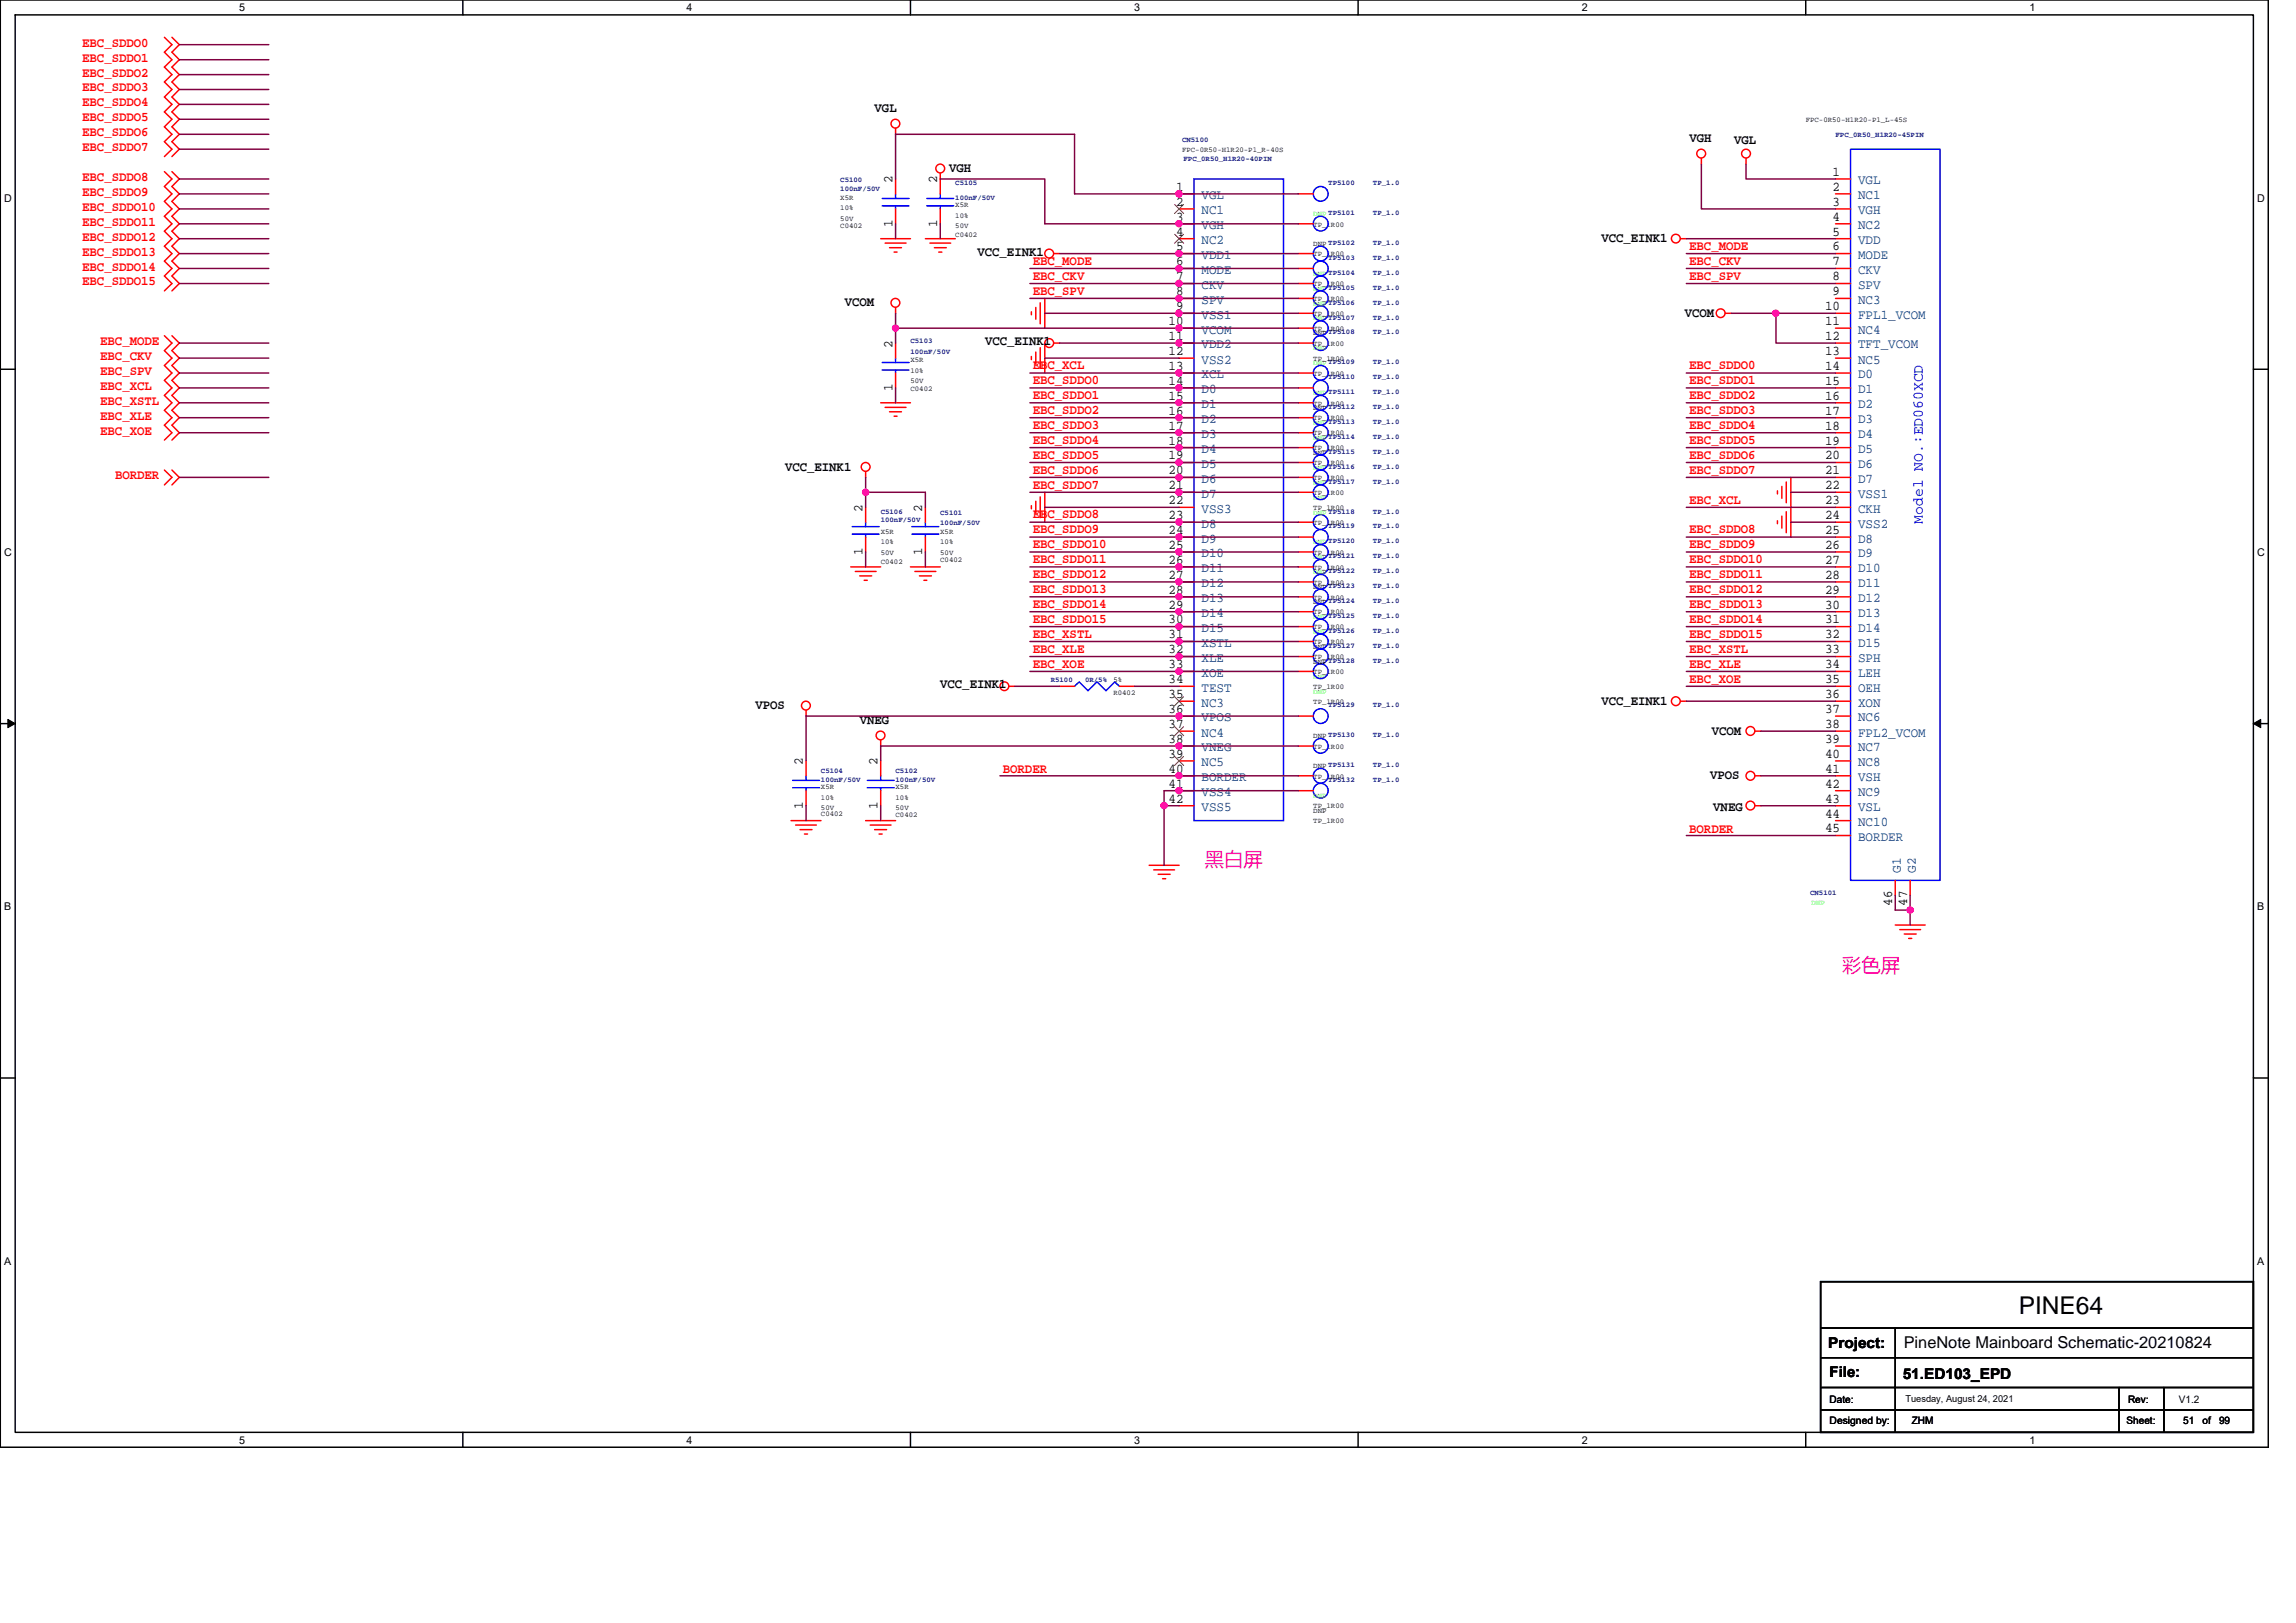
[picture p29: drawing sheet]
<svg xmlns="http://www.w3.org/2000/svg" width="297mm" height="210mm" viewBox="0 0 297 210" stroke-linecap="round" stroke-linejoin="round" font-family="sans-serif">
<defs><g id="words">
<text font-size="3.2" x="261.2" y="170">PINE64</text>
<g font-size="2.5" fill="#f0f">
<text x="155.9" y="112.1">黑白屏</text>
<text x="238.3" y="125.8">彩色屏</text>
</g>
<text font-size="2.1" x="246.3" y="174.4">PineNote Mainboard Schematic-20210824</text>
<text font-size="1.9" fill="#00f" x="248.8" y="67.8" transform="rotate(-90 248.8 67.8)">Model NO.:ED060XCD</text>
<g font-size="1.9">
<text x="236.5" y="174.3">Project:</text>
<text x="236.7" y="178.2">File:</text>
<text x="246.2" y="178.4">51.ED103_EPD</text>
</g>
<g font-size="1.7" fill="#f00">
<text x="10.6" y="6.1">EBC_SDDO0</text>
<text x="10.6" y="8">EBC_SDDO1</text>
<text x="10.6" y="9.9">EBC_SDDO2</text>
<text x="10.6" y="11.8">EBC_SDDO3</text>
<text x="10.6" y="17.6">EBC_SDDO6</text>
<text x="10.6" y="13.8">EBC_SDDO4</text>
<text x="10.6" y="15.7">EBC_SDDO5</text>
<text x="10.6" y="19.6">EBC_SDDO7</text>
<text x="10.6" y="23.4">EBC_SDDO8</text>
<text x="10.6" y="29.2">EBC_SDDO11</text>
<text x="10.6" y="25.4">EBC_SDDO9</text>
<text x="10.6" y="27.3">EBC_SDDO10</text>
<text x="10.6" y="31.1">EBC_SDDO12</text>
<text x="10.6" y="33.1">EBC_SDDO13</text>
<text x="10.6" y="35">EBC_SDDO14</text>
<text x="133.6" y="34.2">EBC_MODE</text>
<text x="218.5" y="32.3">EBC_MODE</text>
<text x="218.5" y="34.2">EBC_CKV</text>
<text x="10.6" y="36.9">EBC_SDDO15</text>
<text x="133.6" y="38.1">EBC_SPV</text>
<text x="133.6" y="36.2">EBC_CKV</text>
<text x="218.5" y="36.2">EBC_SPV</text>
<text x="13" y="46.6">EBC_CKV</text>
<text x="13" y="44.7">EBC_MODE</text>
<text x="133.6" y="47.8">EBC_XCL</text>
<text x="218.5" y="47.8">EBC_SDDO0</text>
<text x="13" y="48.5">EBC_SPV</text>
<text x="13" y="50.4">EBC_XCL</text>
<text x="13" y="52.4">EBC_XSTL</text>
<text x="133.6" y="49.7">EBC_SDDO0</text>
<text x="133.6" y="51.6">EBC_SDDO1</text>
<text x="133.6" y="53.6">EBC_SDDO2</text>
<text x="218.5" y="49.7">EBC_SDDO1</text>
<text x="218.5" y="51.6">EBC_SDDO2</text>
<text x="218.5" y="53.6">EBC_SDDO3</text>
<text x="13" y="54.3">EBC_XLE</text>
<text x="13" y="56.2">EBC_XOE</text>
<text x="133.6" y="55.5">EBC_SDDO3</text>
<text x="133.6" y="57.4">EBC_SDDO4</text>
<text x="133.6" y="59.4">EBC_SDDO5</text>
<text x="218.5" y="55.5">EBC_SDDO4</text>
<text x="218.5" y="57.4">EBC_SDDO5</text>
<text x="218.5" y="59.4">EBC_SDDO6</text>
<text x="14.9" y="62">BORDER</text>
<text x="133.6" y="63.2">EBC_SDDO7</text>
<text x="133.6" y="61.3">EBC_SDDO6</text>
<text x="218.5" y="65.2">EBC_XCL</text>
<text x="218.5" y="61.3">EBC_SDDO7</text>
<text x="133.6" y="67.1">EBC_SDDO8</text>
<text x="133.6" y="69">EBC_SDDO9</text>
<text x="133.6" y="70.9">EBC_SDDO10</text>
<text x="218.5" y="69">EBC_SDDO8</text>
<text x="218.5" y="70.9">EBC_SDDO9</text>
<text x="133.6" y="72.9">EBC_SDDO11</text>
<text x="133.6" y="74.8">EBC_SDDO12</text>
<text x="133.6" y="76.7">EBC_SDDO13</text>
<text x="218.5" y="72.9">EBC_SDDO10</text>
<text x="218.5" y="74.8">EBC_SDDO11</text>
<text x="218.5" y="76.7">EBC_SDDO12</text>
<text x="133.6" y="78.7">EBC_SDDO14</text>
<text x="133.6" y="80.6">EBC_SDDO15</text>
<text x="133.6" y="82.5">EBC_XSTL</text>
<text x="218.5" y="78.7">EBC_SDDO13</text>
<text x="218.5" y="80.6">EBC_SDDO14</text>
<text x="218.5" y="82.5">EBC_SDDO15</text>
<text x="133.6" y="86.4">EBC_XOE</text>
<text x="133.6" y="84.5">EBC_XLE</text>
<text x="218.5" y="84.5">EBC_XSTL</text>
<text x="218.5" y="86.4">EBC_XLE</text>
<text x="218.5" y="88.3">EBC_XOE</text>
<text x="129.7" y="100">BORDER</text>
<text x="218.5" y="107.7">BORDER</text>
</g>
<g font-size="1.7">
<text x="113.2" y="14.5">VGL</text>
<text x="115.5" y="23.7" transform="rotate(-90 115.5 23.7)">2</text>
<text x="121.2" y="23.7" transform="rotate(-90 121.2 23.7)">2</text>
<text x="122.8" y="22.3">VGH</text>
<text x="218.6" y="18.4">VGH</text>
<text x="224.3" y="18.6">VGL</text>
<text x="237.1" y="22.8">1</text>
<text x="115.5" y="29.4" transform="rotate(-90 115.5 29.4)">1</text>
<text x="121.2" y="29.4" transform="rotate(-90 121.2 29.4)">1</text>
<text x="152.1" y="24.7">1</text>
<text x="152.1" y="26.6">2</text>
<text x="152.1" y="28.6">3</text>
<text x="237.1" y="24.7">2</text>
<text x="237.1" y="26.6">3</text>
<text x="237.1" y="28.6">4</text>
<text x="126.5" y="33.1">VCC_EINK1</text>
<text x="152.1" y="30.5">4</text>
<text x="152.1" y="32.4">5</text>
<text x="152.1" y="34.3">6</text>
<text x="207.2" y="31.3">VCC_EINK1</text>
<text x="237.1" y="30.5">5</text>
<text x="237.1" y="32.4">6</text>
<text x="237.1" y="34.3">7</text>
<text x="109.3" y="39.6">VCOM</text>
<text x="152.1" y="36.3">7</text>
<text x="152.1" y="38.2">8</text>
<text x="152.1" y="40.1">9</text>
<text x="218" y="41">VCOM</text>
<text x="236.1" y="40.1">10</text>
<text x="237.1" y="36.3">8</text>
<text x="237.1" y="38.2">9</text>
<text x="115.5" y="45" transform="rotate(-90 115.5 45)">2</text>
<text x="127.4" y="44.7">VCC_EINK1</text>
<text x="151.2" y="42.1">10</text>
<text x="151.2" y="44">11</text>
<text x="151.2" y="45.9">12</text>
<text x="151.2" y="47.9">13</text>
<text x="236.1" y="42.1">11</text>
<text x="236.1" y="44">12</text>
<text x="236.1" y="45.9">13</text>
<text x="236.1" y="47.9">14</text>
<text x="115.5" y="50.6" transform="rotate(-90 115.5 50.6)">1</text>
<text x="151.2" y="49.8">14</text>
<text x="151.2" y="51.7">15</text>
<text x="151.2" y="53.6">16</text>
<text x="236.1" y="49.8">15</text>
<text x="236.1" y="51.7">16</text>
<text x="236.1" y="53.6">17</text>
<text x="151.2" y="55.6">17</text>
<text x="151.2" y="57.5">18</text>
<text x="151.2" y="59.4">19</text>
<text x="236.1" y="55.6">18</text>
<text x="236.1" y="57.5">19</text>
<text x="236.1" y="59.4">20</text>
<text x="101.6" y="60.9">VCC_EINK1</text>
<text x="151.2" y="61.4">20</text>
<text x="151.2" y="63.3">21</text>
<text x="151.2" y="65.2">22</text>
<text x="236.1" y="61.4">21</text>
<text x="236.1" y="63.3">22</text>
<text x="236.1" y="65.2">23</text>
<text x="111.6" y="71.8" transform="rotate(-90 111.6 71.8)">1</text>
<text x="111.6" y="66.2" transform="rotate(-90 111.6 66.2)">2</text>
<text x="119.3" y="71.8" transform="rotate(-90 119.3 71.8)">1</text>
<text x="119.3" y="66.2" transform="rotate(-90 119.3 66.2)">2</text>
<text x="151.2" y="67.2">23</text>
<text x="151.2" y="69.1">24</text>
<text x="151.2" y="71">25</text>
<text x="236.1" y="67.2">24</text>
<text x="236.1" y="69.1">25</text>
<text x="236.1" y="71">26</text>
<text x="151.2" y="72.9">26</text>
<text x="151.2" y="74.9">27</text>
<text x="151.2" y="76.8">28</text>
<text x="236.1" y="72.9">27</text>
<text x="236.1" y="74.9">28</text>
<text x="236.1" y="76.8">29</text>
<text x="151.2" y="78.7">29</text>
<text x="151.2" y="80.7">30</text>
<text x="151.2" y="82.6">31</text>
<text x="236.1" y="78.7">30</text>
<text x="236.1" y="80.7">31</text>
<text x="236.1" y="82.6">32</text>
<text x="121.6" y="89">VCC_EINK1</text>
<text x="151.2" y="84.5">32</text>
<text x="151.2" y="86.5">33</text>
<text x="151.2" y="88.4">34</text>
<text x="236.1" y="84.5">33</text>
<text x="236.1" y="86.5">34</text>
<text x="236.1" y="88.4">35</text>
<text x="97.7" y="91.8">VPOS</text>
<text x="111.2" y="93.7">VNEG</text>
<text x="151.2" y="90.3">35</text>
<text x="151.2" y="92.2">36</text>
<text x="151.2" y="94.2">37</text>
<text x="207.2" y="91.2">VCC_EINK1</text>
<text x="221.4" y="95">VCOM</text>
<text x="236.1" y="90.3">36</text>
<text x="236.1" y="92.2">37</text>
<text x="236.1" y="94.2">38</text>
<text x="103.9" y="99" transform="rotate(-90 103.9 99)">2</text>
<text x="113.5" y="99" transform="rotate(-90 113.5 99)">2</text>
<text x="151.2" y="96.1">38</text>
<text x="151.2" y="98">39</text>
<text x="151.2" y="100">40</text>
<text x="151.2" y="101.9">41</text>
<text x="221.3" y="100.8">VPOS</text>
<text x="236.1" y="96.1">39</text>
<text x="236.1" y="98">40</text>
<text x="236.1" y="100">41</text>
<text x="236.1" y="101.9">42</text>
<text x="103.9" y="104.6" transform="rotate(-90 103.9 104.6)">1</text>
<text x="113.5" y="104.6" transform="rotate(-90 113.5 104.6)">1</text>
<text x="151.2" y="103.8">42</text>
<text x="221.7" y="104.9">VNEG</text>
<text x="236.1" y="103.8">43</text>
<text x="236.1" y="105.8">44</text>
<text x="236.1" y="107.7">45</text>
<text x="244.8" y="117.2" transform="rotate(-90 244.8 117.2)">46</text>
<text x="246.7" y="117.2" transform="rotate(-90 246.7 117.2)">47</text>
</g>
<g font-size="1.7" fill="#004080">
<text x="240.4" y="23.9">VGL</text>
<text x="155.4" y="25.8">VGL</text>
<text x="155.4" y="27.7">NC1</text>
<text x="155.4" y="29.7">VGH</text>
<text x="240.4" y="25.8">NC1</text>
<text x="240.4" y="27.7">VGH</text>
<text x="240.4" y="29.7">NC2</text>
<text x="155.4" y="31.6">NC2</text>
<text x="155.4" y="33.5">VDD1</text>
<text x="155.4" y="35.4">MODE</text>
<text x="240.4" y="31.6">VDD</text>
<text x="240.4" y="33.5">MODE</text>
<text x="240.4" y="35.4">CKV</text>
<text x="155.4" y="37.4">CKV</text>
<text x="155.4" y="39.3">SPV</text>
<text x="155.4" y="41.2">VSS1</text>
<text x="240.4" y="37.4">SPV</text>
<text x="240.4" y="39.3">NC3</text>
<text x="240.4" y="41.2">FPL1_VCOM</text>
<text x="155.4" y="43.2">VCOM</text>
<text x="155.4" y="45.1">VDD2</text>
<text x="155.4" y="47">VSS2</text>
<text x="240.4" y="43.2">NC4</text>
<text x="240.4" y="45.1">TFT_VCOM</text>
<text x="240.4" y="47">NC5</text>
<text x="155.4" y="49">XCL</text>
<text x="155.4" y="50.9">D0</text>
<text x="155.4" y="52.8">D1</text>
<text x="240.4" y="49">D0</text>
<text x="240.4" y="50.9">D1</text>
<text x="240.4" y="52.8">D2</text>
<text x="155.4" y="54.7">D2</text>
<text x="155.4" y="56.7">D3</text>
<text x="155.4" y="58.6">D4</text>
<text x="240.4" y="54.7">D3</text>
<text x="240.4" y="56.7">D4</text>
<text x="240.4" y="58.6">D5</text>
<text x="155.4" y="60.5">D5</text>
<text x="155.4" y="62.5">D6</text>
<text x="155.4" y="64.4">D7</text>
<text x="240.4" y="60.5">D6</text>
<text x="240.4" y="62.5">D7</text>
<text x="240.4" y="64.4">VSS1</text>
<text x="155.4" y="66.3">VSS3</text>
<text x="155.4" y="68.3">D8</text>
<text x="155.4" y="70.2">D9</text>
<text x="240.4" y="66.3">CKH</text>
<text x="240.4" y="68.3">VSS2</text>
<text x="240.4" y="70.2">D8</text>
<text x="155.4" y="72.1">D10</text>
<text x="155.4" y="74">D11</text>
<text x="155.4" y="76">D12</text>
<text x="155.4" y="77.9">D13</text>
<text x="240.4" y="72.1">D9</text>
<text x="240.4" y="74">D10</text>
<text x="240.4" y="76">D11</text>
<text x="240.4" y="77.9">D12</text>
<text x="155.4" y="79.8">D14</text>
<text x="155.4" y="81.8">D15</text>
<text x="155.4" y="83.7">XSTL</text>
<text x="240.4" y="79.8">D13</text>
<text x="240.4" y="81.8">D14</text>
<text x="240.4" y="83.7">D15</text>
<text x="155.4" y="85.6">XLE</text>
<text x="155.4" y="87.6">XOE</text>
<text x="155.4" y="89.5">TEST</text>
<text x="240.4" y="85.6">SPH</text>
<text x="240.4" y="87.6">LEH</text>
<text x="240.4" y="89.5">OEH</text>
<text x="155.4" y="91.4">NC3</text>
<text x="155.4" y="93.3">VPOS</text>
<text x="155.4" y="95.3">NC4</text>
<text x="240.4" y="91.4">XON</text>
<text x="240.4" y="93.3">NC6</text>
<text x="240.4" y="95.3">FPL2_VCOM</text>
<text x="155.4" y="97.2">VNEG</text>
<text x="155.4" y="99.1">NC5</text>
<text x="155.4" y="101.1">BORDER</text>
<text x="240.4" y="97.2">NC7</text>
<text x="240.4" y="99.1">NC8</text>
<text x="240.4" y="101.1">VSH</text>
<text x="155.4" y="103">VSS4</text>
<text x="155.4" y="104.9">VSS5</text>
<text x="240.4" y="103">NC9</text>
<text x="240.4" y="104.9">VSL</text>
<text x="240.4" y="106.9">NC10</text>
<text x="240.4" y="108.8">BORDER</text>
<text x="245.9" y="112.9" transform="rotate(-90 245.9 112.9)">G1</text>
<text x="247.9" y="112.9" transform="rotate(-90 247.9 112.9)">G2</text>
</g>
<g font-size="1.4">
<text x="30.9" y="1.5">5</text>
<text x="88.8" y="1.5">4</text>
<text x="146.7" y="1.5">3</text>
<text x="204.7" y="1.5">2</text>
<text x="262.6" y="1.5">1</text>
<text x=".5" y="26.1">D</text>
<text x="292" y="26.1">D</text>
<text x=".5" y="71.9">C</text>
<text x="292" y="71.9">C</text>
<text x=".5" y="117.8">B</text>
<text x="292" y="117.8">B</text>
<text x=".5" y="163.6">A</text>
<text x="292" y="163.6">A</text>
<text x="30.9" y="186.8">5</text>
<text x="88.8" y="186.8">4</text>
<text x="146.7" y="186.8">3</text>
<text x="204.7" y="186.8">2</text>
<text x="262.6" y="186.8">1</text>
</g>
<g font-size="1.3">
<text x="236.7" y="181.5">Date:</text>
<text x="236.7" y="184.2">Designed by:</text>
<text x="247.3" y="184.2">ZHM</text>
<text x="275.1" y="184.2">Sheet:</text>
<text x="275.3" y="181.5">Rev:</text>
<text x="281.9" y="181.5">V1.2</text>
<text x="282.4" y="184.2">51</text>
<text x="284.9" y="184.2">of</text>
<text x="287.1" y="184.2">99</text>
</g>
<text font-size="1.2" x="246.5" y="181.4">Tuesday, August 24, 2021</text>
<g font-size="1">
<text x="233.6" y="15.8">FPC-0R50-H1R20-P1_L-45S</text>
<text x="152.9" y="19.7">FPC-0R50-H1R20-P1_R-40S</text>
<text x="108.7" y="29.5">C0402</text>
<text x="108.7" y="25.8">X5R</text>
<text x="108.7" y="27.2">10%</text>
<text x="108.7" y="28.5">50V</text>
<text x="123.6" y="26.8">X5R</text>
<text x="123.6" y="28.2">10%</text>
<text x="123.6" y="29.5">50V</text>
<text x="169.9" y="29.3">TP_1R00</text>
<text x="123.6" y="30.6">C0402</text>
<text x="169.9" y="31.8">DNP TP5102</text>
<text x="169.9" y="33.2">TP_1R00</text>
<text x="169.9" y="37">TP_1R00</text>
<text x="169.9" y="39">TP_1R00</text>
<text x="169.9" y="40.9">TP_1R00</text>
<text x="117.8" y="46.9">X5R</text>
<text x="169.9" y="42.8">TP_1R00</text>
<text x="169.9" y="43.4">DNP TP5108</text>
<text x="169.9" y="44.7">TP_1R00</text>
<text x="169.9" y="46.7">TP_1R00</text>
<text x="117.8" y="50.5">C0402</text>
<text x="117.8" y="48.2">10%</text>
<text x="117.8" y="49.6">50V</text>
<text x="169.9" y="48.6">TP_1R00</text>
<text x="169.9" y="52.5">TP_1R00</text>
<text x="169.9" y="53">DNP TP5112</text>
<text x="169.9" y="58.8">DNP TP5115</text>
<text x="169.9" y="54.4">TP_1R00</text>
<text x="169.9" y="56.3">TP_1R00</text>
<text x="169.9" y="58.3">TP_1R00</text>
<text x="169.9" y="60.2">TP_1R00</text>
<text x="169.9" y="62.1">TP_1R00</text>
<text x="169.9" y="64.1">TP_1R00</text>
<text x="169.9" y="66">TP_1R00</text>
<text x="113.9" y="69.1">X5R</text>
<text x="113.9" y="70.4">10%</text>
<text x="113.9" y="71.8">50V</text>
<text x="121.6" y="69.1">X5R</text>
<text x="121.6" y="70.4">10%</text>
<text x="121.6" y="71.8">50V</text>
<text x="169.9" y="71.8">TP_1R00</text>
<text x="169.9" y="67.9">TP_1R00</text>
<text x="113.9" y="72.9">C0402</text>
<text x="121.6" y="72.7">C0402</text>
<text x="169.9" y="76.2">DNP TP5123</text>
<text x="169.9" y="77.6">TP_1R00</text>
<text x="169.9" y="73.7">TP_1R00</text>
<text x="169.9" y="75.6">TP_1R00</text>
<text x="169.9" y="78.1">DNP TP5124</text>
<text x="169.9" y="79.5">TP_1R00</text>
<text x="169.9" y="81.4">TP_1R00</text>
<text x="169.9" y="83.4">TP_1R00</text>
<text x="169.9" y="83.9">DNP TP5127</text>
<text x="144" y="89.9">R0402</text>
<text x="144" y="88.2">5%</text>
<text x="169.9" y="89.2">TP_1R00</text>
<text x="169.9" y="85.3">TP_1R00</text>
<text x="169.9" y="85.9">DNP TP5128</text>
<text x="169.9" y="87.2">TP_1R00</text>
<text x="169.9" y="91.1">TP_1R00</text>
<text x="169.9" y="95.5">DNP TP5130</text>
<text x="169.9" y="96.9">TP_1R00</text>
<text x="169.9" y="99.4">DNP TP5131</text>
<text x="169.9" y="100.7">TP_1R00</text>
<text x="106.2" y="105.6">C0402</text>
<text x="106.2" y="102.1">X5R</text>
<text x="106.2" y="103.4">10%</text>
<text x="106.2" y="104.8">50V</text>
<text x="115.9" y="105.7">C0402</text>
<text x="115.9" y="102.1">X5R</text>
<text x="115.9" y="103.4">10%</text>
<text x="115.9" y="104.8">50V</text>
<text x="169.9" y="105.2">DNP</text>
<text x="169.9" y="106.5">TP_1R00</text>
<text x="169.9" y="104.6">TP_1R00</text>
</g>
<g font-size="1" fill="#000080">
<text x="237.5" y="17.8">FPC_0R50_H1R20-45PIN</text>
<text x="108.7" y="23.6">C5100</text>
<text x="123.6" y="24">C5105</text>
<text x="152.9" y="18.4">CN5100</text>
<text x="153.1" y="20.9">FPC_0R50_H1R20-40PIN</text>
<text x="171.8" y="24">TP5100</text>
<text x="177.6" y="24">TP_1.0</text>
<text x="108.7" y="24.7">100nF/50V</text>
<text x="123.6" y="25.9">100nF/50V</text>
<text x="177.6" y="27.8">TP_1.0</text>
<text x="171.8" y="33.6">TP5103</text>
<text x="177.6" y="31.7">TP_1.0</text>
<text x="177.6" y="33.6">TP_1.0</text>
<text x="177.6" y="35.5">TP_1.0</text>
<text x="177.6" y="37.5">TP_1.0</text>
<text x="177.6" y="39.4">TP_1.0</text>
<text x="177.6" y="41.3">TP_1.0</text>
<text x="117.8" y="44.4">C5103</text>
<text x="117.8" y="45.8">100nF/50V</text>
<text x="177.6" y="43.3">TP_1.0</text>
<text x="177.6" y="47.1">TP_1.0</text>
<text x="171.8" y="49.1">TP5110</text>
<text x="177.6" y="49.1">TP_1.0</text>
<text x="177.6" y="51">TP_1.0</text>
<text x="177.6" y="52.9">TP_1.0</text>
<text x="177.6" y="54.8">TP_1.0</text>
<text x="177.6" y="56.8">TP_1.0</text>
<text x="177.6" y="58.7">TP_1.0</text>
<text x="177.6" y="60.6">TP_1.0</text>
<text x="177.6" y="62.6">TP_1.0</text>
<text x="113.9" y="66.4">C5106</text>
<text x="113.9" y="67.6">100nF/50V</text>
<text x="121.6" y="66.6">C5101</text>
<text x="121.6" y="68">100nF/50V</text>
<text x="171.8" y="68.4">TP5119</text>
<text x="177.6" y="66.4">TP_1.0</text>
<text x="177.6" y="68.4">TP_1.0</text>
<text x="177.6" y="70.3">TP_1.0</text>
<text x="177.6" y="72.2">TP_1.0</text>
<text x="177.6" y="74.1">TP_1.0</text>
<text x="177.6" y="76.1">TP_1.0</text>
<text x="177.6" y="83.8">TP_1.0</text>
<text x="177.6" y="78">TP_1.0</text>
<text x="177.6" y="79.9">TP_1.0</text>
<text x="177.6" y="81.9">TP_1.0</text>
<text x="135.9" y="88.2">R5100</text>
<text x="140.4" y="88.2">0R/5%</text>
<text x="177.6" y="85.7">TP_1.0</text>
<text x="171.8" y="91.5">TP5129</text>
<text x="177.6" y="91.5">TP_1.0</text>
<text x="177.6" y="95.4">TP_1.0</text>
<text x="106.2" y="100">C5104</text>
<text x="106.2" y="101.2">100nF/50V</text>
<text x="115.9" y="100">C5102</text>
<text x="115.9" y="101.2">100nF/50V</text>
<text x="171.8" y="101.2">TP5132</text>
<text x="177.6" y="101.2">TP_1.0</text>
<text x="177.6" y="99.3">TP_1.0</text>
<text x="234.2" y="115.8">CN5101</text>
</g>
<g font-size="1" fill="#0f0">
<text x="169.9" y="28">DNP TP5101</text>
<text x="169.9" y="35.7">DNP TP5104</text>
<text x="169.9" y="41.5">DNP TP5107</text>
<text x="169.9" y="37.6">DNP TP5105</text>
<text x="169.9" y="39.5">DNP TP5106</text>
<text x="169.9" y="47.3">DNP TP5109</text>
<text x="169.9" y="45.3">DNP</text>
<text x="169.9" y="51.1">DNP TP5111</text>
<text x="169.9" y="55">DNP TP5113</text>
<text x="169.9" y="56.9">DNP TP5114</text>
<text x="169.9" y="60.8">DNP TP5116</text>
<text x="169.9" y="62.7">DNP TP5117</text>
<text x="169.9" y="64.6">DNP</text>
<text x="169.9" y="70.4">DNP TP5120</text>
<text x="169.9" y="66.6">DNP TP5118</text>
<text x="169.9" y="72.3">DNP TP5121</text>
<text x="169.9" y="74.3">DNP TP5122</text>
<text x="169.9" y="80.1">DNP TP5125</text>
<text x="169.9" y="82">DNP TP5126</text>
<text x="169.9" y="87.8">DNP</text>
<text x="169.9" y="89.7">DNP</text>
<text x="169.9" y="103.3">DNP</text>
<text x="234.4" y="117.1">DNP</text>
</g>
</g></defs>
<path d="M0 0h293.5v187.2h-293.5zM2 1.9h289.5v183.4h-289.5z" fill="none" stroke="#000" stroke-width=".19"/>
<g fill="#fff">
<path d="M30.9 .2h.8v1.6h-.8z"/>
<path d="M30.9 185.5h.8v1.6h-.8z"/>
</g>
<path d="M59.9 0v1.9M59.9 185.3v1.9" fill="none" stroke="#000" stroke-width=".19"/>
<g fill="#fff">
<path d="M88.8 .2h.8v1.6h-.8z"/>
<path d="M88.8 185.5h.8v1.6h-.8z"/>
</g>
<path d="M117.8 0v1.9M117.8 185.3v1.9" fill="none" stroke="#000" stroke-width=".19"/>
<g fill="#fff">
<path d="M146.7 .2h.8v1.6h-.8z"/>
<path d="M146.7 185.5h.8v1.6h-.8z"/>
</g>
<path d="M175.7 0v1.9M175.7 185.3v1.9" fill="none" stroke="#000" stroke-width=".19"/>
<g fill="#fff">
<path d="M204.7 .2h.7v1.6h-.7z"/>
<path d="M204.7 185.5h.7v1.6h-.7z"/>
</g>
<path d="M233.6 0v1.9M233.6 185.3v1.9" fill="none" stroke="#000" stroke-width=".19"/>
<g fill="#fff">
<path d="M262.6 .2h.7v1.6h-.7z"/>
<path d="M262.6 185.5h.7v1.6h-.7z"/>
<path d="M.5 24.8h1v1.6h-1z"/>
<path d="M292 24.8h1v1.6h-1z"/>
<path d="M.5 70.7h1v1.5h-1z"/>
<path d="M292 70.7h1v1.5h-1z"/>
</g>
<path d="M0 47.8h2M291.5 47.8h2" fill="none" stroke="#000" stroke-width=".19"/>
<g fill="#fff">
<path d="M.5 116.5h.9v1.6h-.9z"/>
<path d="M292 116.5h.9v1.6h-.9z"/>
</g>
<path d="M0 93.6h2M291.5 93.6h2" fill="none" stroke="#000" stroke-width=".19"/>
<g fill="#000" stroke="#000" stroke-width=".13">
<path d="M1 93.1l1 .5-1 .5z" fill-rule="evenodd"/>
<path d="M291.5 93.6l1-.5v1z" fill-rule="evenodd"/>
</g>
<g fill="#fff">
<path d="M.5 162.4h.9v1.5h-.9z"/>
<path d="M292 162.4h.9v1.5h-.9z"/>
</g>
<path d="M0 139.5h2M291.5 139.5h2M235.5 165.8h56v19.5h-56zM235.5 171.8h56M235.5 175.7h56M235.5 179.5h56M245.2 171.8v13.5M274.1 179.5v5.8M279.9 179.5v5.8M235.5 182.4h56" fill="none" stroke="#000" stroke-width=".19"/>
<g fill="none" stroke="#f00" stroke-width=".19">
<path d="M21.3 4.8l.9 1-.9 1 .9 .9-.9 1 .9 1-.9 .9 .9 1-.9 1 .9 .9-.9 1 .9 .9-.9 1 .9 1-.9 .9 .9 1-.9 1M22.2 4.8l1 1-1 1 1 .9-1 1 1 1-1 .9 1 1-1 1 1 .9-1 1 1 .9-1 1 1 1-1 .9 1 1-1 1M115.9 16.6v.8M21.3 22.2l.9 1-.9 .9 .9 1-.9 1 .9 .9-.9 1 .9 1-.9 .9 .9 1-.9 1 .9 .9-.9 1 .9 .9-.9 1 .9 1-.9 .9M22.2 22.2l1 1-1 .9 1 1-1 1 1 .9-1 1 1 1-1 .9 1 1-1 1 1 .9-1 1 1 .9-1 1 1 1-1 .9M113.9 30.9h3.9M114.5 31.5h2.7M115.1 32h1.5M115.7 32.6h.4M115.9 23.2v1.9M115.9 27v2M115.9 39.8v.7"/>
<path d="M119.7 30.9h3.9M120.3 31.5h2.7M120.9 32h1.5M121.5 32.6h.4M121.6 22.4v2.7M121.6 27v2M134 39.8v1.5M134.6 39.2v2.7M135.2 38.6v3.9M136.3 32.8h.8M152.5 30.9h2M152.5 32.8h2"/>
<path d="M152.5 25.1h2M152.5 29h2M152.5 38.6h2M152.5 27h2M152.5 34.7h2M152.5 36.7h2M168 25.1h1.9M168 29h1.9M168 38.6h1.9M168 32.8h1.9M168 34.7h1.9M168 36.7h1.9"/>
<path d="M217.4 30.9h.8M220.1 20.5v.7M225.9 20.5v.7M237.5 30.9h1.9M237.5 32.8h1.9M237.5 25.1h1.9M237.5 29h1.9M237.5 38.6h1.9M237.5 23.2h1.9M237.5 27h1.9M237.5 34.7h1.9M237.5 36.7h1.9"/>
<path d="M21.3 43.4l.9 1-.9 1 .9 .9-.9 1 .9 1-.9 .9 .9 1-.9 1 .9 .9-.9 1 .9 .9-.9 1 .9 1-.9 .9M22.2 43.4l1 1-1 1 1 .9-1 1 1 1-1 .9 1 1-1 1 1 .9-1 1 1 .9-1 1 1 1-1 .9M113.9 52.1h3.9M114.5 52.7h2.7M115.1 53.3h1.5M115.7 53.8h.4M115.9 44.4v1.9M115.9 48.3v1.9M133.4 40.3v.4M133.4 46.1v.4M134 45.6v1.5M134.6 45v2.7"/>
<path d="M135.2 44.4v3.9M136.3 44.4h.8M152.5 52.1h2M152.5 44.4h2M152.5 40.5h2M152.5 56h2M152.5 42.5h2M152.5 46.3h2M152.5 48.3h2M152.5 50.2h2M152.5 54h2M152.5 57.9h2"/>
<path d="M152.5 59.8h2M168 44.4h1.9M168 56h1.9M168 52.1h1.9M168 40.5h1.9M168 42.5h1.9M168 48.3h1.9M168 50.2h1.9M168 54h1.9M168 57.9h1.9M168 59.8h1.9M223.2 40.5h.8"/>
<path d="M237.5 52.1h1.9M237.5 44.4h1.9M237.5 40.5h1.9M237.5 56h1.9M237.5 42.5h1.9M237.5 46.3h1.9M237.5 48.3h1.9M237.5 50.2h1.9M237.5 54h1.9M237.5 57.9h1.9M237.5 59.8h1.9M21.3 60.8l.9 1-.9 .9"/>
<path d="M22.2 60.8l1 1-1 .9M110.1 73.3h3.8M110.7 73.9h2.6M111.2 74.5h1.6M111.8 75.1h.4M112 61v.8M112 65.6v2M112 69.5v1.9M117.8 73.3h3.8M118.4 73.9h2.7M119 74.5h1.5M119.5 75.1h.4"/>
<path d="M119.7 65.6v2M119.7 69.5v1.9M133.4 65.4v.4M134 64.9v1.5M134.6 64.3v2.7M135.2 63.7v3.9M152.5 73.3h2M152.5 75.3h2M152.5 77.2h2M152.5 61.8h2M152.5 63.7h2M152.5 65.6h2"/>
<path d="M152.5 67.6h2M152.5 69.5h2M152.5 71.4h2M152.5 79.1h2M168 73.3h1.9M168 75.3h1.9M168 77.2h1.9M168 61.8h1.9M168 63.7h1.9M168 67.6h1.9M168 69.5h1.9M168 71.4h1.9"/>
<path d="M168 79.1h1.9M230 63.5v.4M230 67.4v.4M230.5 62.9v1.6M230.5 66.8v1.5M231.1 62.4v2.6M231.1 66.2v2.7M231.7 61.8v7.7M237.5 73.3h1.9M237.5 75.3h1.9M237.5 77.2h1.9M237.5 61.8h1.9"/>
<path d="M237.5 63.7h1.9M237.5 65.6h1.9M237.5 67.6h1.9M237.5 69.5h1.9M237.5 71.4h1.9M237.5 79.1h1.9M104.3 98.4v2M104.3 91.9v.7M113.9 98.4v2M113.9 95.7v.8M130.5 88.8h.8M137.1 88.8h1.9"/>
<path d="M144.8 88.8h1.9M152.5 88.8h2M152.5 94.6h2M152.5 90.7h2M152.5 84.9h2M152.5 86.9h2M152.5 81.1h2M152.5 83h2M152.5 92.6h2M152.5 96.5h2M152.5 98.4h2M168 84.9h1.9"/>
<path d="M168 86.9h1.9M168 81.1h1.9M168 83h1.9M168 92.6h1.9M168 96.5h1.9M217.4 90.7h.8M227.1 94.6h.7M237.5 88.8h1.9M237.5 94.6h1.9M237.5 90.7h1.9M237.5 84.9h1.9M237.5 86.9h1.9"/>
<path d="M237.5 81.1h1.9M237.5 83h1.9M237.5 92.6h1.9M237.5 96.5h1.9M237.5 98.4h1.9M102.3 106.2h3.9M102.9 106.7h2.7M103.5 107.3h1.5M104.1 107.9h.4M104.3 102.3v1.9M112 106.2h3.9M112.6 106.7h2.7"/>
<path d="M113.2 107.3h1.5M113.7 107.9h.4M113.9 102.3v1.9M148.7 112h3.8M149.3 112.5h2.7M149.8 113.1h1.6M150.4 113.7h.4M152.5 100.4h2M152.5 104.2h2M152.5 102.3h2M168 102.3h1.9M168 100.4h1.9"/>
<path d="M227.1 100.4h.7M227.1 104.2h.7M237.5 106.2h1.9M237.5 100.4h1.9M237.5 104.2h1.9M237.5 102.3h1.9M237.5 108.1h1.9M245.2 119.7h3.9M245.2 113.9v1.9M247.1 113.9v1.9M245.8 120.3h2.7M246.4 120.8h1.5"/>
<path d="M246.9 121.4h.4"/>
<circle cx="115.8" cy="16" r=".57"/>
<circle cx="220.1" cy="19.9" r=".57"/>
<circle cx="225.9" cy="19.9" r=".57"/>
<circle cx="115.8" cy="39.2" r=".57"/>
<circle cx="121.6" cy="21.8" r=".57"/>
<circle cx="135.7" cy="32.8" r=".57"/>
<circle cx="216.8" cy="30.9" r=".57"/>
<circle cx="135.7" cy="44.4" r=".57"/>
<circle cx="222.6" cy="40.5" r=".57"/>
<circle cx="112" cy="60.4" r=".57"/>
<circle cx="104.3" cy="91.3" r=".57"/>
<circle cx="113.9" cy="95.2" r=".57"/>
<circle cx="129.9" cy="88.8" r=".57"/>
<circle cx="216.8" cy="90.7" r=".57"/>
<circle cx="226.5" cy="94.6" r=".57"/>
<circle cx="226.5" cy="100.4" r=".57"/>
<circle cx="226.5" cy="104.2" r=".57"/>
</g>
<g fill="none" stroke="#00f" stroke-width=".19">
<path d="M239.4 19.3h11.6v94.6h-11.6zM114.1 25.7h3.5M114.1 26.6h3.5M115.9 25.1v.6M115.9 26.6v.4M119.9 25.7h3.5M119.9 26.6h3.5M121.6 25.1v.6M121.6 26.6v.4M154.5 23.2h11.5v83h-11.5zM114.1 46.9h3.5M114.1 47.9h3.5"/>
<path d="M115.9 46.3v.6M115.9 47.9v.4M110.3 68.1h3.4M110.3 69.1h3.4M112 67.6v.5M112 69.1v.4M118 68.1h3.5M118 69.1h3.5M119.7 67.6v.5M119.7 69.1v.4M139 88.8l.6-.6 1.2 1.2 1.1-1.2 1.2 1.2 1.1-1.2 .6 .6M102.5 101h3.5"/>
<path d="M102.5 101.9h3.5M104.3 100.4v.6M104.3 101.9v.4M112.2 101h3.5M112.2 101.9h3.5M113.9 100.4v.6M113.9 101.9v.4"/>
<circle cx="170.9" cy="25.1" r=".96"/>
<circle cx="170.9" cy="38.6" r=".96"/>
<circle cx="170.9" cy="28.9" r=".96"/>
<circle cx="170.9" cy="34.7" r=".96"/>
<circle cx="170.9" cy="36.7" r=".96"/>
<circle cx="170.9" cy="32.8" r=".96"/>
<circle cx="170.9" cy="50.2" r=".96"/>
<circle cx="170.9" cy="40.5" r=".96"/>
<circle cx="170.9" cy="59.8" r=".96"/>
<circle cx="170.9" cy="56" r=".96"/>
<circle cx="170.9" cy="44.4" r=".96"/>
<circle cx="170.9" cy="54" r=".96"/>
<circle cx="170.9" cy="42.5" r=".96"/>
<circle cx="170.9" cy="57.9" r=".96"/>
<circle cx="170.9" cy="48.2" r=".96"/>
<circle cx="170.9" cy="52.1" r=".96"/>
<circle cx="170.9" cy="79.1" r=".96"/>
<circle cx="170.9" cy="69.5" r=".96"/>
<circle cx="170.9" cy="77.2" r=".96"/>
<circle cx="170.9" cy="75.3" r=".96"/>
<circle cx="170.9" cy="73.3" r=".96"/>
<circle cx="170.9" cy="67.5" r=".96"/>
<circle cx="170.9" cy="61.8" r=".96"/>
<circle cx="170.9" cy="71.4" r=".96"/>
<circle cx="170.9" cy="63.7" r=".96"/>
<circle cx="170.9" cy="84.9" r=".96"/>
<circle cx="170.9" cy="86.8" r=".96"/>
<circle cx="170.9" cy="96.5" r=".96"/>
<circle cx="170.9" cy="81.1" r=".96"/>
<circle cx="170.9" cy="83" r=".96"/>
<circle cx="170.9" cy="92.6" r=".96"/>
<circle cx="170.9" cy="102.3" r=".96"/>
<circle cx="170.9" cy="100.4" r=".96"/>
</g>
<path d="M152 26.5l1.1 1.1M152 30.3l1.1 1.2M153.1 26.5l-1.1 1.1M153.1 30.3l-1.1 1.2M152 90.1l1.1 1.2M152 94l1.1 1.2M152 97.9l1.1 1.1M153.1 90.1l-1.1 1.2M153.1 94l-1.1 1.2M153.1 97.9l-1.1 1.1" fill="none" stroke="#804000" stroke-width=".13"/>
<g fill="none" stroke="#800040" stroke-width=".19">
<path d="M23.2 5.8h11.6M23.2 19.3h11.6M23.2 17.4h11.6M23.2 15.4h11.6M23.2 13.5h11.6M23.2 11.6h11.6M23.2 9.7h11.6M23.2 7.7h11.6M23.2 29h11.6M23.2 32.8h11.6M23.2 23.2h11.6M23.2 36.7h11.6"/>
<path d="M23.2 34.7h11.6M23.2 30.9h11.6M23.2 27h11.6M23.2 25.1h11.6M115.9 23.2v-5.8h23.1v7.7h29M115.9 29v1.9M121.6 23.2h13.6v5.8h32.8M121.6 29v1.9M133.2 36.7h34.8M133.2 34.7h34.8M133.2 38.6h34.8M137.1 32.8h30.9"/>
<path d="M218.2 32.8h19.3M218.2 36.7h19.3M218.2 34.7h19.3M218.2 30.9h19.3M220.1 21.2v5.8h17.4M225.9 21.2v2h11.6M23.2 44.4h11.6M23.2 46.3h11.6M23.2 48.3h11.6M23.2 50.2h11.6M23.2 52.1h11.6M23.2 54h11.6"/>
<path d="M23.2 56h11.6M115.9 40.5v3.9M115.9 50.2v1.9M115.9 42.5h52.1M133.2 48.3h34.8M133.2 50.2h34.8M133.2 52.1h34.8M133.2 54h34.8M133.2 56h34.8M133.2 57.9h34.8M133.2 59.8h34.8M135.2 46.3h17.3"/>
<path d="M135.2 40.5h32.8M137.1 44.4h30.9M218.2 48.3h19.3M218.2 50.2h19.3M218.2 52.1h19.3M218.2 54h19.3M218.2 56h19.3M218.2 57.9h19.3M218.2 59.8h19.3M224 40.5h13.5M229.8 40.5v3.9h7.7M23.2 61.8h11.6"/>
<path d="M112 61.8v3.8M112 71.4v1.9M112 63.7h7.7v1.9M119.7 71.4v1.9M133.2 61.8h34.8M133.2 71.4h34.8M135.2 65.6h17.3M168 63.7h-34.8M168 67.6h-34.8M168 69.5h-34.8M168 73.3h-34.8M168 75.3h-34.8"/>
<path d="M168 77.2h-34.8M168 79.1h-34.8M218.2 61.8h19.3M218.2 65.6h19.3M218.2 69.5h19.3M218.2 71.4h19.3M218.2 73.3h19.3M218.2 75.3h19.3M218.2 77.2h19.3M218.2 79.1h19.3M231.7 63.7h5.8M231.7 67.6h5.8"/>
<path d="M131.3 88.8h5.8M133.2 86.9h34.8M133.2 83h34.8M146.7 88.8h5.8M168 92.6h-63.7v5.8M168 96.5h-54.1v1.9M168 81.1h-34.8M168 84.9h-34.8M218.2 88.8h19.3M218.2 81.1h19.3M218.2 86.9h19.3M218.2 84.9h19.3"/>
<path d="M218.2 83h19.3M218.2 90.7h19.3M227.8 94.6h9.7M104.3 104.2v2M113.9 104.2v2M129.4 100.4h38.6M150.6 104.2h1.9M168 102.3h-17.4v9.7M218.2 108.1h19.3M227.8 104.2h9.7M227.8 100.4h9.7M245.2 115.8v2h1.9"/>
<path d="M247.1 115.8v3.9"/>
</g>
<g fill="#f0f" stroke="#f0f" stroke-width=".19">
<circle cx="152.5" cy="92.6" r=".38"/>
<circle cx="152.5" cy="96.5" r=".38"/>
<circle cx="152.5" cy="28.9" r=".38"/>
<circle cx="152.5" cy="32.8" r=".38"/>
<circle cx="152.5" cy="40.5" r=".38"/>
<circle cx="152.5" cy="42.4" r=".38"/>
<circle cx="115.8" cy="42.4" r=".38"/>
<circle cx="152.5" cy="44.4" r=".38"/>
<circle cx="150.6" cy="104.2" r=".38"/>
<circle cx="152.5" cy="63.7" r=".38"/>
<circle cx="152.5" cy="50.2" r=".38"/>
<circle cx="152.5" cy="52.1" r=".38"/>
<circle cx="152.5" cy="54" r=".38"/>
<circle cx="152.5" cy="56" r=".38"/>
<circle cx="152.5" cy="57.9" r=".38"/>
<circle cx="152.5" cy="59.8" r=".38"/>
<circle cx="152.5" cy="61.8" r=".38"/>
<circle cx="152.5" cy="67.6" r=".38"/>
<circle cx="152.5" cy="69.5" r=".38"/>
<circle cx="152.5" cy="71.4" r=".38"/>
<circle cx="152.5" cy="73.3" r=".38"/>
<circle cx="152.5" cy="75.3" r=".38"/>
<circle cx="152.5" cy="77.2" r=".38"/>
<circle cx="152.5" cy="79.1" r=".38"/>
<circle cx="152.5" cy="81.1" r=".38"/>
<circle cx="152.5" cy="25.1" r=".38"/>
<circle cx="112" cy="63.7" r=".38"/>
<circle cx="152.5" cy="86.9" r=".38"/>
<circle cx="152.5" cy="84.9" r=".38"/>
<circle cx="152.5" cy="83" r=".38"/>
<circle cx="152.5" cy="48.2" r=".38"/>
<circle cx="152.5" cy="38.6" r=".38"/>
<circle cx="152.5" cy="36.7" r=".38"/>
<circle cx="152.5" cy="34.7" r=".38"/>
<circle cx="152.5" cy="100.4" r=".38"/>
<circle cx="152.5" cy="102.3" r=".38"/>
<circle cx="229.7" cy="40.5" r=".38"/>
<circle cx="247.1" cy="117.7" r=".38"/>
</g>
<use href="#words"/>
</svg>
